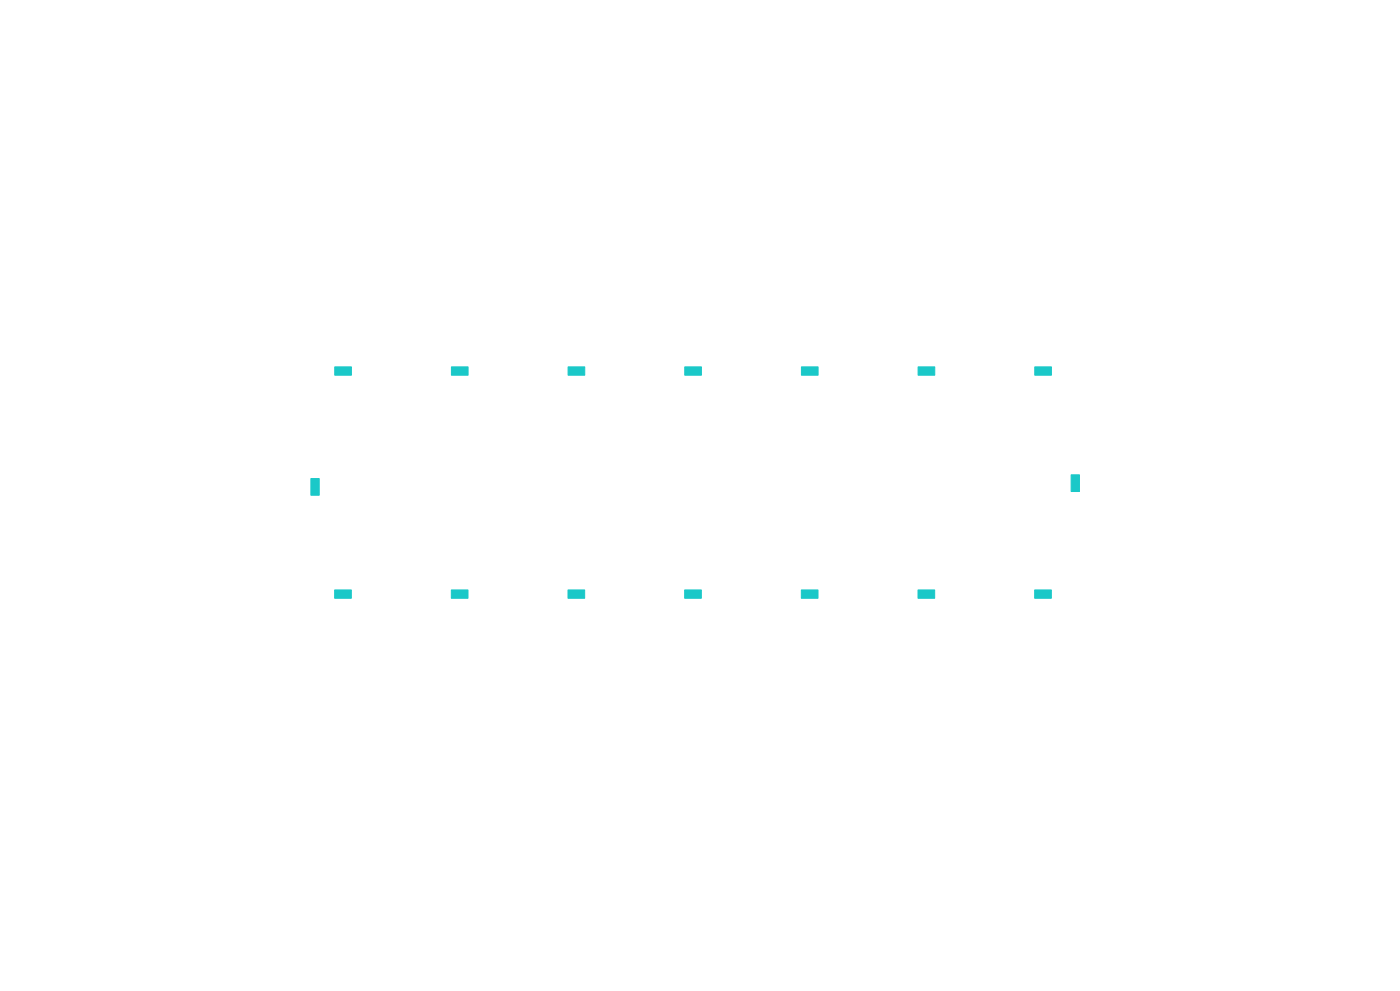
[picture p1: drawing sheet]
<svg xmlns="http://www.w3.org/2000/svg" width="420mm" height="297mm" viewBox="0 0 420 297" stroke-linecap="round" stroke-linejoin="round" font-family="sans-serif">
<g fill="#1ac8c8" stroke="#1ac8c8" stroke-width=".3">
<path d="M135.4 110h5v2.5h-5z"/>
<path d="M205.4 176.8h5v2.5h-5z"/>
<path d="M310.4 110h5v2.5h-5z"/>
<path d="M170.4 176.8h5v2.5h-5z"/>
<path d="M100.4 110h5v2.5h-5z"/>
<path d="M205.4 110h5v2.5h-5z"/>
<path d="M93.3 143.4h2.5v5h-2.5z"/>
<path d="M240.4 176.8h5v2.5h-5z"/>
<path d="M170.4 110h5v2.5h-5z"/>
<path d="M310.4 176.8h5v2.5h-5z"/>
<path d="M275.4 110h5v2.5h-5z"/>
<path d="M240.4 110h5v2.5h-5z"/>
<path d="M135.4 176.8h5v2.5h-5z"/>
<path d="M275.4 176.8h5v2.5h-5z"/>
<path d="M321.3 142.3h2.5v5h-2.5z"/>
<path d="M100.4 176.8h5v2.5h-5z"/>
</g>
</svg>
